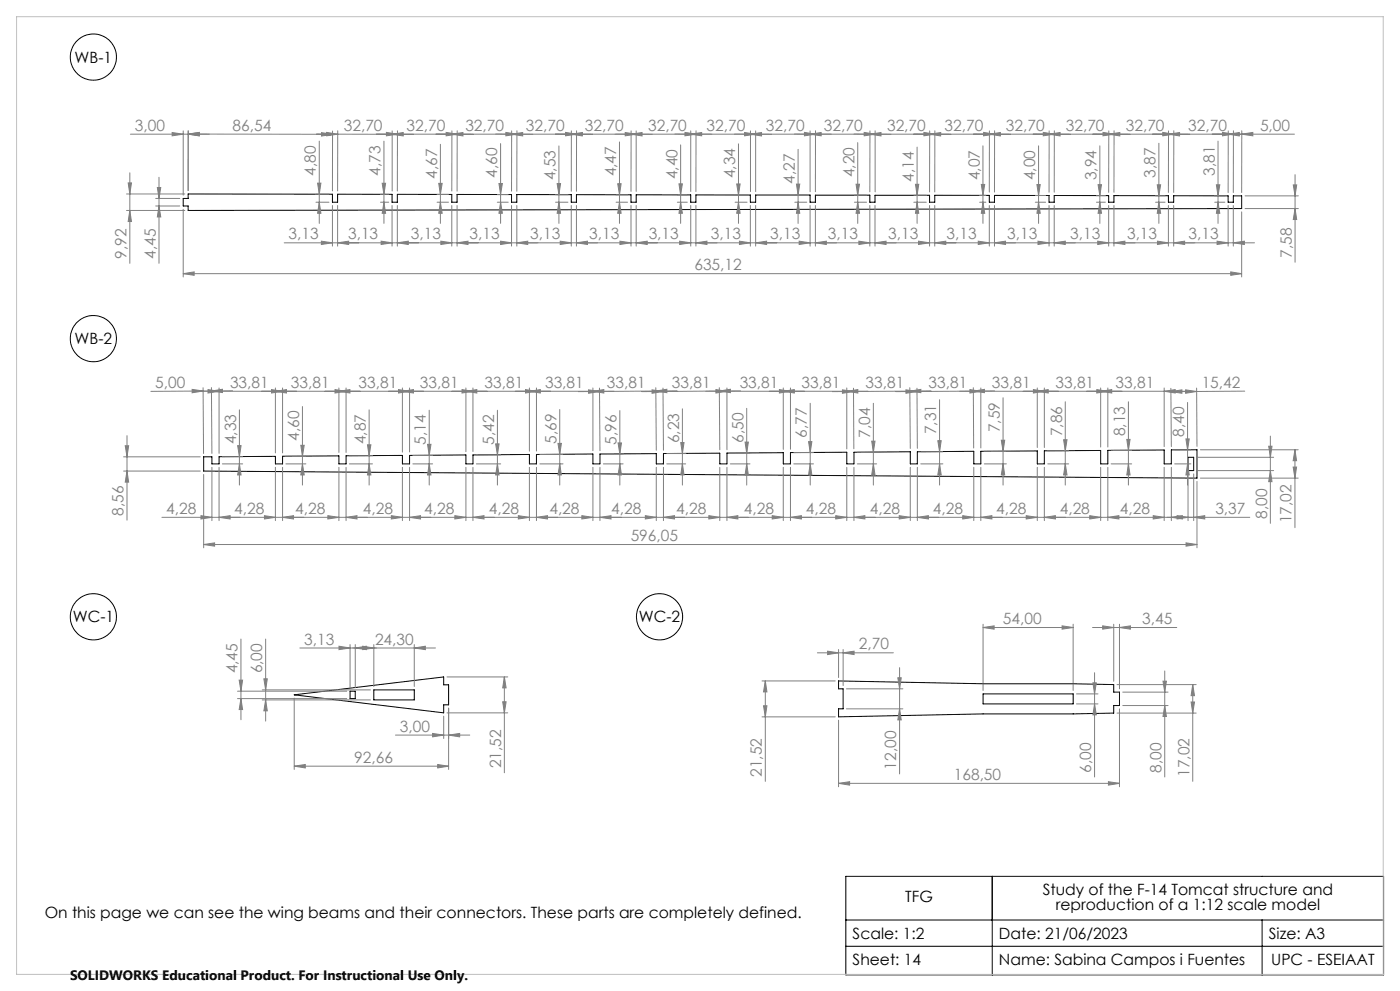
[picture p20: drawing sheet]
<svg xmlns="http://www.w3.org/2000/svg" width="420mm" height="297mm" viewBox="0 0 420 297" stroke-linecap="round" stroke-linejoin="round" font-family="sans-serif">
<defs><g id="words">
<g font-size="4.7">
<text x="22.4" y="18.8">WB-1</text>
<text x="22.4" y="103.2">WB-2</text>
<text x="21.8" y="186.6">WC-1</text>
<text x="191.7" y="186.6">WC-2</text>
<text x="312.8" y="268.2">Study of the F-14 Tomcat structure and</text>
<text x="13.4" y="275">On this page we can see the wing beams and their connectors. These parts are completely defined.</text>
<text x="271.6" y="270.4">TFG</text>
<text x="316.7" y="272.7">reproduction of a 1:12 scale model</text>
<text x="255.8" y="281.3">Scale: 1:2</text>
<text x="299.7" y="281.3">Date: 21/06/2023</text>
<text x="380.7" y="281.3">Size: A3</text>
<text x="255.8" y="289.1">Sheet: 14</text>
<text x="299.7" y="289.1">Name: Sabina Campos i Fuentes</text>
<text x="381.4" y="289.1">UPC - ESEIAAT</text>
</g>
<g font-size="4.7" fill="#808080">
<text x="40.4" y="39.2">3,00</text>
<text x="69.8" y="39.2">86,54</text>
<text x="103.1" y="39.2">32,70</text>
<text x="122" y="39.2">32,70</text>
<text x="139.6" y="39.2">32,70</text>
<text x="157.8" y="39.2">32,70</text>
<text x="175.5" y="39.2">32,70</text>
<text x="194.4" y="39.2">32,70</text>
<text x="212" y="39.2">32,70</text>
<text x="229.8" y="39.2">32,70</text>
<text x="247.2" y="39.2">32,70</text>
<text x="266.1" y="39.2">32,70</text>
<text x="283.4" y="39.2">32,70</text>
<text x="301.8" y="39.2">32,70</text>
<text x="319.7" y="39.2">32,70</text>
<text x="337.7" y="39.2">32,70</text>
<text x="356.5" y="39.2">32,70</text>
<text x="378" y="39.2">5,00</text>
<text x="94.8" y="52.6" transform="rotate(-90 94.8 52.6)">4,80</text>
<text x="114.2" y="52.6" transform="rotate(-90 114.2 52.6)">4,73</text>
<text x="131.1" y="53.6" transform="rotate(-90 131.1 53.6)">4,67</text>
<text x="149.2" y="53.4" transform="rotate(-90 149.2 53.4)">4,60</text>
<text x="184.8" y="52.9" transform="rotate(-90 184.8 52.9)">4,47</text>
<text x="203.2" y="53.8" transform="rotate(-90 203.2 53.8)">4,40</text>
<text x="220.5" y="53.4" transform="rotate(-90 220.5 53.4)">4,34</text>
<text x="256.3" y="53.1" transform="rotate(-90 256.3 53.1)">4,20</text>
<text x="346.7" y="53.3" transform="rotate(-90 346.7 53.3)">3,87</text>
<text x="364.4" y="52.6" transform="rotate(-90 364.4 52.6)">3,81</text>
<text x="166.7" y="54.1" transform="rotate(-90 166.7 54.1)">4,53</text>
<text x="238.4" y="55.1" transform="rotate(-90 238.4 55.1)">4,27</text>
<text x="274.1" y="54.4" transform="rotate(-90 274.1 54.4)">4,14</text>
<text x="293.9" y="54" transform="rotate(-90 293.9 54)">4,07</text>
<text x="310.6" y="54" transform="rotate(-90 310.6 54)">4,00</text>
<text x="328.9" y="54" transform="rotate(-90 328.9 54)">3,94</text>
<text x="86.6" y="71.7">3,13</text>
<text x="104.4" y="71.7">3,13</text>
<text x="123.2" y="71.7">3,13</text>
<text x="140.9" y="71.7">3,13</text>
<text x="159.1" y="71.7">3,13</text>
<text x="176.8" y="71.7">3,13</text>
<text x="194.6" y="71.7">3,13</text>
<text x="213.2" y="71.7">3,13</text>
<text x="231.1" y="71.7">3,13</text>
<text x="248.4" y="71.7">3,13</text>
<text x="266.4" y="71.7">3,13</text>
<text x="284" y="71.7">3,13</text>
<text x="302.2" y="71.7">3,13</text>
<text x="321" y="71.7">3,13</text>
<text x="338.1" y="71.7">3,13</text>
<text x="356.5" y="71.7">3,13</text>
<text x="38" y="77.6" transform="rotate(-90 38 77.6)">9,92</text>
<text x="46.7" y="77.6" transform="rotate(-90 46.7 77.6)">4,45</text>
<text x="387.5" y="77.3" transform="rotate(-90 387.5 77.3)">7,58</text>
<text x="208.3" y="81">635,12</text>
<text x="46.6" y="116.3">5,00</text>
<text x="69" y="116.2">33,81</text>
<text x="87.3" y="116.2">33,81</text>
<text x="107.6" y="116.2">33,81</text>
<text x="126" y="116.2">33,81</text>
<text x="145.4" y="116.2">33,81</text>
<text x="163.5" y="116.2">33,81</text>
<text x="182.1" y="116.3">33,81</text>
<text x="201.6" y="116.3">33,81</text>
<text x="221.9" y="116.2">33,81</text>
<text x="240.5" y="116.2">33,81</text>
<text x="259.7" y="116.3">33,81</text>
<text x="278.6" y="116.3">33,81</text>
<text x="297.6" y="116.2">33,81</text>
<text x="316.6" y="116.2">33,81</text>
<text x="334.7" y="116.2">33,81</text>
<text x="360.5" y="116.3">15,42</text>
<text x="242.1" y="131.2" transform="rotate(-90 242.1 131.2)">6,77</text>
<text x="261" y="131.2" transform="rotate(-90 261 131.2)">7,04</text>
<text x="280.9" y="130.1" transform="rotate(-90 280.9 130.1)">7,31</text>
<text x="299.9" y="129.5" transform="rotate(-90 299.9 129.5)">7,59</text>
<text x="318.6" y="130.7" transform="rotate(-90 318.6 130.7)">7,86</text>
<text x="337.5" y="130.7" transform="rotate(-90 337.5 130.7)">8,13</text>
<text x="355.3" y="131" transform="rotate(-90 355.3 131)">8,40</text>
<text x="70.8" y="133.2" transform="rotate(-90 70.8 133.2)">4,33</text>
<text x="89.7" y="132.2" transform="rotate(-90 89.7 132.2)">4,60</text>
<text x="109.7" y="133.2" transform="rotate(-90 109.7 133.2)">4,87</text>
<text x="127.8" y="133.3" transform="rotate(-90 127.8 133.3)">5,14</text>
<text x="148.2" y="133.3" transform="rotate(-90 148.2 133.3)">5,42</text>
<text x="166.9" y="133" transform="rotate(-90 166.9 133)">5,69</text>
<text x="184.9" y="133.4" transform="rotate(-90 184.9 133.4)">5,96</text>
<text x="203.7" y="132.8" transform="rotate(-90 203.7 132.8)">6,23</text>
<text x="223" y="132.7" transform="rotate(-90 223 132.7)">6,50</text>
<text x="37.1" y="154.6" transform="rotate(-90 37.1 154.6)">8,56</text>
<text x="49.9" y="154">4,28</text>
<text x="70.3" y="154">4,28</text>
<text x="88.6" y="154">4,28</text>
<text x="108.9" y="154">4,28</text>
<text x="127.3" y="154">4,28</text>
<text x="146.7" y="154">4,28</text>
<text x="164.8" y="154">4,28</text>
<text x="183.4" y="154">4,28</text>
<text x="202.9" y="154">4,28</text>
<text x="223.2" y="154">4,28</text>
<text x="241.8" y="154">4,28</text>
<text x="261" y="154">4,28</text>
<text x="279.9" y="154">4,28</text>
<text x="298.8" y="154">4,28</text>
<text x="317.9" y="154">4,28</text>
<text x="336" y="154">4,28</text>
<text x="364.6" y="154">3,37</text>
<text x="380.1" y="155.5" transform="rotate(-90 380.1 155.5)">8,00</text>
<text x="387.5" y="156.8" transform="rotate(-90 387.5 156.8)">17,02</text>
<text x="189.2" y="162.2">596,05</text>
<text x="300.9" y="187">54,00</text>
<text x="342.7" y="187">3,45</text>
<text x="91.3" y="193.2">3,13</text>
<text x="112.5" y="193.2">24,30</text>
<text x="257.7" y="194.6">2,70</text>
<text x="71.3" y="201.8" transform="rotate(-90 71.3 201.8)">4,45</text>
<text x="78.7" y="201.8" transform="rotate(-90 78.7 201.8)">6,00</text>
<text x="120" y="219.3">3,00</text>
<text x="106.3" y="228.6">92,66</text>
<text x="150.3" y="230.3" transform="rotate(-90 150.3 230.3)">21,52</text>
<text x="228.6" y="232.8" transform="rotate(-90 228.6 232.8)">21,52</text>
<text x="268.9" y="230.6" transform="rotate(-90 268.9 230.6)">12,00</text>
<text x="286.1" y="233.8">168,50</text>
<text x="327.4" y="231.6" transform="rotate(-90 327.4 231.6)">6,00</text>
<text x="348.4" y="231.6" transform="rotate(-90 348.4 231.6)">8,00</text>
<text x="356.8" y="232.8" transform="rotate(-90 356.8 232.8)">17,02</text>
</g>
<text font-size="4.1" x="21" y="293.7">SOLIDWORKS Educational Product. For Instructional Use Only.</text>
</g></defs>
<g fill="none" stroke="#000" stroke-width=".3">
<path d="M55 59.5h1.4v-1.4l43.3 .1v2.4h1.6v-2.4h16.3v2.4h1.6v-2.4l16.3 .1v2.3h1.6v-2.3h16.4v2.3h1.5v-2.3h16.4v2.3h1.5v-2.3l16.4 .1v2.2h1.6v-2.2h16.3v2.2h1.6v-2.2l16.3 .1v2.1h1.6v-2.1h16.3v2.1h1.6v-2.1h16.3v2.1h1.6v-2.1h16.4v2.1h1.5v-2.1l16.4 .1v2h1.5v-2h16.4v2h1.6v-2h16.3v2h1.6v-2l16.3 .1v1.9h1.6v-1.9h16.3v1.9h1.6v-1.9h2.5v3.8l-316.1 .6v-1.4h-1.4zM61.1 136.9h2.5v2.1h2.1v-2.1l16.9-.1v2.2h2.2v-2.3l16.9-.1v2.4h2.1v-2.4l16.9-.1v2.5h2.2v-2.5l16.9-.2v2.7h2.1v-2.7l16.9-.1v2.8h2.1v-2.8l17-.1v2.9h2.1v-2.9l16.9-.1v3h2.1v-3.1l16.9-.1v3.2h2.2v-3.2l16.9-.1v3.3h2.1v-3.4l16.9-.1v3.5h2.2v-3.5l16.9-.1v3.6h2.1v-3.6l16.9-.1v3.7h2.2v-3.7l16.9-.2v3.9h2.1v-3.9l16.9-.1v4h2.2v-4l16.8-.1v4.1h2.2v-4.2h7.7v8.5l-298-2.1zM356.4 137.1h1.7v3.9h-1.7zM88.3 208.2l44.8-5.3v2.3h1.5v6h-1.5v2.4zM105 207.1h1.6v2.3h-1.6zM112.1 206.8h12.2v3h-12.2zM251.6 204.1l43.3 .8h27l12.2 .3v2.2h1.7v4.1h-1.7v2.2l-12.2 .3h-27l-43.3 .8v-2.4h1.3v-6h-1.3zM294.9 208h27v3h-27zM253.8 262.6h161.3v29.6h-161.3zM253.8 275.7h161.3M297.7 262.6v29.6M378.6 275.7v16.5"/>
<path d="M253.8 283.6h161.3"/>
<circle cx="28" cy="17.1" r="6.9"/>
<circle cx="28" cy="101.5" r="6.9"/>
<circle cx="28" cy="184.9" r="6.9"/>
<circle cx="197.9" cy="184.8" r="6.9"/>
</g>
<g fill="none" stroke="#808080" stroke-width=".3">
<path d="M51.6 39.7l3.4 .5-3.4 .5zM55 39.2v19.3M56.5 39.2l-.1 17.9M96.4 39.8l3.4 .4-3.4 .6zM98 39.7l3.3 .5-3.3 .5zM99.8 39.3l-.1 17.9M101.3 39.2v18M115.9 39.7l3.3 .5-3.3 .5zM117.7 39.2v18.1M119.2 39.2v18.1M133.8 39.7l3.4 .5-3.4 .5zM135.6 39.2l-.1 18.1"/>
<path d="M137.2 39.2l-.1 18.1M151.8 39.7l3.2 .5-3.2 .5zM153.5 39.2v18.1M155.1 39.2l-.1 18.1M169.7 39.7l3.3 .5-3.3 .5zM171.4 39.2v18.1M173 39.2l-.1 18.1M187.6 39.7l3.3 .5-3.3 .5zM189.3 39.2v18.2M190.9 39.2v18.2M205.5 39.7l3.3 .5-3.3 .5zM207.2 39.2v18.2"/>
<path d="M208.8 39.2v18.2M223.4 39.7l3.3 .5-3.3 .5zM225.1 39.2v18.2M226.7 39.2v18.2M241.3 39.7l3.4 .5-3.4 .5zM243 39.2v18.3M244.7 39.2l-.1 18.3M259.3 39.7l3.2 .5-3.2 .5zM261 39.2l-.1 18.3M262.5 39.2v18.3M277.2 39.7l3.3 .5-3.3 .5zM278.9 39.2v18.3"/>
<path d="M280.5 39.2l-.1 18.3M295.1 39.7l3.3 .5-3.3 .5zM296.8 39.2v18.4M298.4 39.2l-.1 18.4M313 39.7l3.3 .5-3.3 .5zM314.7 39.2v18.4M316.3 39.2v18.4M330.9 39.7l3.3 .5-3.3 .5zM332.6 39.2v18.4M334.2 39.2v18.4M348.8 39.7l3.3 .5-3.3 .5zM350.6 39.2l-.1 18.5"/>
<path d="M352.1 39.2v18.5M366.7 39.7l3.3 .5-3.3 .5zM368.5 39.2l-.1 18.5M370 39.2v18.5M372.5 39.2v18.5M38 58.1h17.5M38.5 54.8h.9l-.5 3.3zM38.9 51.8v27.1M39.1 40.2h60.7M46.7 59.5h7.2M47.2 56.2h1l-.5 3.3zM47.7 53.1v25.8"/>
<path d="M56.4 40.2l3.4-.5v1zM94.8 58.2h3.9M95 40.2h22.7M95.3 54.9h1l-.5 3.3zM95.8 42.3v24.7M112.9 40.2h6.3M114.2 58.2h2.4M114.7 54.9h1l-.5 3.3zM115.2 42.3v24.7M117.7 40.2l3.3-.5v1zM117.7 40.2h6.3M119.2 40.2h16.4"/>
<path d="M130.8 40.2h11.1M131.1 58.3h3.4M131.6 55h1l-.5 3.3zM132.1 43.2v23.8M135.6 40.2l3.3-.5v1zM137.2 40.2h16.3M148.7 40.2h11.1M149.2 58.3h3.3M149.7 55h1l-.5 3.3zM150.2 43v24M153.5 40.2l3.3-.5v1zM155 40.2h16.4"/>
<path d="M166.6 40.2h11.2M166.7 58.3h3.7M167.1 55h1.1l-.5 3.3zM167.7 43.7v23.3M171.4 40.2l3.3-.5v1zM173 40.2h88M184.8 58.4h3.5M185.3 55.1h1l-.5 3.3zM185.8 42.5v24.5M189.3 40.2l3.3-.5v1zM189.3 40.2h6.4M202.5 40.2h6.3"/>
<path d="M203.2 58.4h3M203.7 55.1h1l-.5 3.3zM204.2 43.4v23.6M207.2 40.2l3.3-.5v1zM220.5 58.5h3.6M221 55.1h1l-.5 3.4zM221.5 43.1v23.9M225.1 40.2l3.4-.5v1zM225.1 40.2h6.4M238.3 40.2h6.4M238.4 58.5h3.6M238.9 55.2h1l-.5 3.3z"/>
<path d="M239.4 44.8v22.2M243 40.2l3.3-.5v1zM256.2 40.2h11.1M256.3 58.5h3.7M256.8 55.2h1l-.5 3.3zM257.3 42.8v24.2M261 40.2l3.3-.5v1zM262.5 40.2h16.4M274.1 40.2h11.2M274.1 58.5h3.8M274.6 55.2h1l-.5 3.3zM275.1 44.1v22.9"/>
<path d="M278.9 40.2l3.3-.5v1zM280.5 40.2h16.3M292 40.2h11.2M293.9 58.6h1.9M294.4 55.3h1l-.5 3.3zM294.9 43.7v23.3M296.8 40.2l3.3-.5v1zM298.4 40.2h16.3M310 40.2h11.1M310.6 58.6h3.1M311.1 55.3h1l-.5 3.3zM311.6 43.7v23.3"/>
<path d="M314.7 40.2l3.3-.5v1zM316.3 40.2h16.3M327.9 40.2h11.1M328.9 58.6h2.7M329.4 55.3h1l-.4 3.3zM330 43.7v23.3M332.6 40.2l3.4-.5v1zM334.2 40.2h16.4M345.8 40.2h6.3M346.7 58.7h2.8M347.2 55.4h1l-.5 3.3zM347.7 42.9v24.1"/>
<path d="M350.6 40.2l3.3-.5v1zM350.6 40.2h6.3M364.4 58.7h3.1M364.9 55.4h1l-.5 3.3zM365.4 42.3v24.7M368.5 40.2h6.3M368.5 40.2l3.3-.5v1zM370 40.2h-17.9M370 40.2h2.5M372.5 40.2h15.8M372.5 40.2l3.3-.5v1zM373.5 58.7h16"/>
<path d="M388 55.4h1l-.5 3.3zM388.5 52.3v26.3M38 63.1h17.5M38.9 63.1l.5 3.3h-.9zM46.7 61.7h7.2M47.7 61.7l.5 3.3h-1zM55 62.7v20.3M85.3 72.8h291M94.8 60.6h3.9M95.8 60.6l.5 3.3h-1zM96.4 72.3l3.3 .5-3.3 .5zM99.7 61.6v12.2"/>
<path d="M101.3 72.8l3.3-.5v1zM101.3 61.6v12.2M114.2 60.6h2.4M114.3 72.3l3.3 .5-3.3 .5zM115.2 60.6l.5 3.3h-1zM117.6 61.6v12.2M119.2 72.8l3.3-.5v1zM119.2 61.6v12.2M131.1 60.6h3.4M132.1 60.6l.5 3.3h-1zM132.3 72.3l3.2 .5-3.2 .5zM135.5 61.6v12.2"/>
<path d="M137.1 72.8l3.3-.5v1zM137.1 61.6v12.2M149.2 60.6h3.3M150.2 72.3l3.3 .5-3.3 .5zM150.2 60.6l.5 3.3h-1zM153.5 61.6v12.2M155 72.8l3.3-.5v1zM155 61.6v12.2M166.7 60.6h3.7M167.7 60.6l.5 3.3h-1.1zM168.1 72.3l3.3 .5-3.3 .5zM171.4 61.6v12.2"/>
<path d="M172.9 72.8l3.3-.5v1zM172.9 61.6v12.2M184.8 60.6h3.5M185.8 60.6l.5 3.3h-1zM186 72.3l3.3 .5-3.3 .5zM189.3 61.6v12.2M190.9 72.8l3.3-.5v1zM190.9 61.6v12.2M203.2 60.6h3M203.9 72.3l3.3 .5-3.3 .5zM204.2 60.6l.5 3.3h-1zM207.2 61.6v12.2"/>
<path d="M208.8 72.8l3.3-.5v1zM208.8 61.6v12.2M220.5 60.6h3.6M221.5 60.6l.5 3.3h-1zM221.8 72.3l3.3 .5-3.3 .5zM225.1 61.6v12.2M226.7 72.8l3.3-.5v1zM226.7 61.6v12.2M238.4 60.6h3.6M239.4 60.6l.5 3.3h-1zM239.7 72.3l3.3 .5-3.3 .5zM243 61.6v12.2"/>
<path d="M244.6 72.8l3.3-.5v1zM244.6 61.6v12.2M256.3 60.6h3.7M257.3 60.6l.5 3.3h-1zM257.7 72.3l3.2 .5-3.2 .5zM260.9 61.6v12.2M262.5 72.8l3.3-.5v1zM262.5 61.6v12.2M274.1 60.6h3.8M275.1 60.6l.5 3.3h-1zM275.6 72.3l3.3 .5-3.3 .5zM278.9 61.6v12.2"/>
<path d="M280.4 72.8l3.3-.5v1zM280.4 61.6v12.2M293.5 72.3l3.3 .5-3.3 .5zM293.9 60.6h1.9M294.9 60.6l.5 3.3h-1zM296.8 61.6v12.2M298.3 72.8l3.4-.5v1zM298.3 61.6v12.2M310.6 60.6h3.1M311.4 72.3l3.3 .5-3.3 .5zM311.6 60.6l.5 3.3h-1zM314.7 61.6v12.2"/>
<path d="M316.3 72.8l3.3-.5v1zM316.3 61.6v12.2M328.9 60.6h2.7M329.3 72.3l3.3 .5-3.3 .5zM330 60.6l.4 3.3h-1zM332.6 61.6v12.2M334.2 72.8l3.3-.5v1zM334.2 61.6v12.2M346.7 60.6h2.8M347.2 72.3l3.3 .5-3.3 .5zM347.7 60.6l.5 3.3h-1zM350.5 61.6v12.2"/>
<path d="M352.1 72.8l3.3-.5v1zM352.1 61.6v12.2M364.4 60.6h3.1M365.1 72.3l3.3 .5-3.3 .5zM365.4 60.6l.5 3.3h-1zM368.4 61.6v12.2M370 72.8l3.3-.5v1zM370 61.6v12.2M372.5 63.5v19.5M373.5 62.5h16M388.5 62.5l.5 3.3h-1zM55 82l3.2-.5v1z"/>
<path d="M55 82h317.5M369.2 81.5l3.3 .5-3.3 .5zM57.6 116.7l3.4 .5-3.4 .5zM59.4 117.3h124.8M60.9 116.2l.2 19.7M61 117.2l-15.7 .1M62.4 116.8l3.3 .5-3.3 .5zM63.4 116.2l.2 19.7M63.4 117.2l3.3-.5v.9zM65.7 116.3v19.6M69.8 117.1l-6.4 .1M81.5 116.8l3.3 .5-3.3 .5z"/>
<path d="M82.6 117.3l3.3-.5v1zM82.6 116.3v19.4M84.8 116.3v19.4M100.5 116.8l3.3 .5-3.3 .5zM101.7 117.3l3.3-.5v1zM101.7 116.3v19.3M103.8 116.3v19.3M119.6 116.8l3.3 .5-3.3 .5zM120.7 117.3l3.3-.5v1zM120.7 116.3v19.2M122.9 116.3v19.2M138.6 116.8l3.3 .5-3.3 .5z"/>
<path d="M139.8 117.3l3.3-.5v1zM139.8 116.3v19.1M141.9 116.3v19M157.7 116.8l3.2 .5-3.2 .5zM158.8 117.3l3.3-.5v1zM158.8 116.3v18.9M160.9 116.3v18.9M176.6 116.8l3.2 .5-3.2 .6zM177.9 117.3l3.3-.5v1zM177.9 116.3v18.8M179.8 116.3l.2 18.8M179.8 117.3l-6.3 .1"/>
<path d="M195.6 116.8l3.3 .5-3.3 .6zM196.7 116.2l.2 18.7M196.8 117.2l-17 .1M196.8 117.2l3.3-.5v1zM198.9 116.3l.1 18.6M198.9 117.3l-6.4 .1M203.1 117.2h-6.3M211.7 117.3h48.7M214.8 116.8l3.3 .5-3.3 .5zM215.8 116.2l.1 18.6M215.8 117.2l-16.9 .1M215.8 117.2l3.3-.5v1z"/>
<path d="M218.1 116.3v18.5M222.1 117.2h-6.3M233.8 116.8l3.3 .5-3.3 .5zM235 117.3l3.3-.5v1zM235 116.3v18.4M237.1 116.3v18.4M252.7 116.8l3.3 .5-3.3 .6zM254 117.3l3.4-.5v1zM254 116.3v18.2M256 116.3l.2 18.2M271.8 116.8l3.3 .5-3.3 .6zM272.9 116.2l.2 18.2"/>
<path d="M272.9 117.2l-23.2 .2M272.9 117.2l3.4-.5v1zM275.1 116.3l.1 18.1M279.3 117.2h-6.4M281.9 119.8v25.6M287.9 117.3h67.7M291 116.8l3.3 .5-3.3 .5zM292 117.2l3.3-.5v1zM292 116.2l.1 18.1M292 117.2l-23.3 .2M294.3 116.3v18M298.3 117.2h-6.3"/>
<path d="M300.9 119.2v26.2M310 116.8l3.3 .5-3.3 .5zM311.2 117.3l3.3-.5v1zM311.2 116.3v17.8M313.3 116.3v17.8M329 116.8l3.4 .5-3.4 .5zM330.2 117.3l3.3-.5v1zM330.2 116.3v17.7M332.4 116.3v17.7M349.2 117.3l3.4-.5v1zM349.2 116.3v17.5M351.3 117.4l3.3-.6v1.1z"/>
<path d="M351.3 116.4l.1 17.4M355.7 116.8l3.3 .5-3.3 .6zM359 116.3l.1 17.5M373.4 117.2l-22.1 .2M37.1 136.9h23M37.6 133.6h1l-.5 3.3zM38.1 130.6v25.3M66.7 136.9h6.1M66.7 139h6.1M71.3 133.6h1l-.5 3.3zM71.8 122.8v22.6M71.8 139l.5 3.3h-1z"/>
<path d="M85.8 139h6M85.8 136.7h6M90.2 133.5h1.1l-.6 3.2zM90.7 121.8v23.6M90.7 139l.6 3.3h-1.1zM104.8 139h7M104.8 136.6h7M110.2 133.3h1.1l-.6 3.3zM110.7 122.8v22.6M110.7 139l.6 3.3h-1.1zM123.9 139h5.9M123.9 136.5h5.9"/>
<path d="M128.3 133.2h1l-.5 3.3zM128.8 122.9v22.5M128.8 139l.5 3.3h-1zM142.9 139h7.3M142.9 136.3h7.3M148.7 133h1l-.5 3.3zM149.2 122.9v22.5M149.2 139l.5 3.3h-1zM162 139h6.9M162 136.2h6.9M167.4 132.9h1l-.5 3.3zM167.9 122.7v22.7"/>
<path d="M167.9 139l.5 3.3h-1zM181 139h5.9M181 136.1h5.9M185.4 132.7h1l-.5 3.4zM185.9 139l.5 3.3h-1zM185.9 123v22.4M200 139h5.7M200 135.9h5.7M204.2 132.6h1l-.5 3.3zM204.7 122.5v22.9M204.7 139l.5 3.3h-1zM219.1 139h5.9"/>
<path d="M219.1 135.8h5.9M223.5 132.5h1l-.5 3.3zM224 139l.5 3.3h-1zM224 122.4v23M238.1 139h6M238.1 135.6h6M242.6 132.4h1l-.5 3.2zM243.1 139l.5 3.3h-1zM243.1 120.9v24.5M257.2 139h5.8M257.2 135.5h5.8M261.5 132.2h1l-.5 3.3z"/>
<path d="M262 120.9v24.5M262 139l.5 3.3h-1zM276.2 139h6.7M276.2 135.4h6.7M281.3 132.1h1.1l-.5 3.3zM281.9 139l.5 3.3h-1.1zM295.3 139h6.6M295.3 135.3h6.6M300.4 131.9h1l-.5 3.4zM300.9 139l.5 3.3h-1zM314.3 139h6.3M314.3 135.1h6.3"/>
<path d="M319.1 131.8h1l-.5 3.3zM319.6 120.4v25M319.6 139l.5 3.3h-1zM333.3 139h6.2M333.3 135h6.2M338 131.7h1l-.5 3.3zM338.5 139l.5 3.3h-1zM338.5 120.4v25M352.4 139h4.9M352.4 134.8h4.9M355.8 131.5h1l-.5 3.3zM356.3 120.6v24.8"/>
<path d="M356.3 139l.5 3.3h-1zM359.1 137.1h23M360.1 134.8h29.4M380.6 133.7h1l-.5 3.4zM381.1 130.7v26.1M387.9 140h1.1l-.5 3.3zM388.5 134.8l.5 3.3h-1.1zM388.5 134.8v23.3M37.1 141.2h23M38.1 141.2l.5 3.3h-1zM48.6 155h326.3M60.3 154.5l3.3 .5-3.3 .5z"/>
<path d="M61.1 142.2v22M63.6 140v16M65.7 155l3.3-.5v1zM65.7 140v16M79.3 154.5l3.3 .5-3.3 .5zM82.6 140v16M84.8 155l3.3-.5v1zM84.8 140v16M98.4 154.5l3.3 .5-3.3 .5zM101.7 140v16M103.8 155l3.3-.5v1zM103.8 140v16"/>
<path d="M117.4 154.5l3.3 .5-3.3 .5zM120.7 140v16M122.9 155l3.3-.5v1zM122.9 140v16M136.5 154.5l3.3 .5-3.3 .5zM139.8 140v16M141.9 155l3.3-.5v1zM141.9 140v16M155.5 154.5l3.3 .5-3.3 .5zM158.8 140v16M160.9 155l3.4-.5v1zM160.9 140v16"/>
<path d="M174.6 154.5l3.3 .5-3.3 .5zM177.9 140v16M180 155l3.3-.5v1zM180 140v16M193.6 154.5l3.3 .5-3.3 .5zM196.9 140v16M199 155l3.4-.5v1zM199 140v16M212.7 154.5l3.2 .5-3.2 .5zM215.9 140v16M218.1 155l3.3-.5v1zM218.1 140v16"/>
<path d="M231.7 154.5l3.3 .5-3.3 .5zM235 140v16M237.1 155l3.3-.5v1zM237.1 140v16M250.7 154.5l3.3 .5-3.3 .5zM254 140v16M256.2 155l3.3-.5v1zM256.2 140v16M269.8 154.5l3.3 .5-3.3 .5zM273.1 140v16M275.2 155l3.3-.5v1zM275.2 140v16"/>
<path d="M288.8 154.5l3.3 .5-3.3 .5zM292.1 140v16M294.3 155l3.3-.5v1zM294.3 140v16M307.9 154.5l3.3 .5-3.3 .5zM311.2 140v16M313.3 155l3.3-.5v1zM313.3 140v16M326.9 154.5l3.3 .5-3.3 .5zM330.2 140v16M332.4 155l3.3-.5v1zM332.4 140v16"/>
<path d="M346 154.5l3.2 .5-3.2 .5zM349.2 140v16M351.4 155l3.3-.5v1zM351.4 140v16M353.1 154.5l3.3 .5-3.3 .5zM356.4 142v14M358.1 155l3.3-.5v1zM358.1 142v14M359.1 144.3v19.9M359.1 141h23M360.1 143.3h29.4M381.1 141l.5 3.4h-1z"/>
<path d="M61.1 163.2l3.3-.5v1zM61.1 163.2h298M355.8 162.7l3.3 .5-3.3 .5zM72.3 191.5v24.2M79.7 191.5v24.6M90 194.2h40.6M101.7 193.7l3.3 .5-3.3 .5zM105 193.2v12.9M106.6 194.2l3.3-.5v1zM106.6 193.2v12.9M108.8 193.7l3.3 .5-3.3 .5zM112.1 193.2v12.5"/>
<path d="M124.3 194.2l3.3-.5v1zM124.3 193.2v12.5M245.2 195.6h22.8M248.3 195.2l3.3 .4-3.3 .6zM251.6 194.7v8.4M252.9 195.6l3.3-.4v1zM252.9 194.7v10.8M294.9 188.1l3.3-.5v1zM294.9 188.1h27M294.9 187.1v19.8M318.6 187.6l3.3 .5-3.3 .5zM321.9 187.1v19.8"/>
<path d="M327.8 188.1h25.2M330.8 187.6l3.3 .5-3.3 .5zM334.1 187.1v17.1M335.8 188.1l3.3-.5v1zM335.8 187.1v19.3M71.3 207.1h32.7M71.3 209.4h32.7M71.8 203.8h1l-.5 3.3zM72.3 209.4l.5 3.3h-1zM78.7 209.8h32.4M78.7 206.8h32.4M79.2 203.4h1l-.5 3.4z"/>
<path d="M79.7 209.8l.5 3.2h-1zM88.3 209.2v21.4M129.8 219.8l3.3 .5-3.3 .5zM133.1 214.6v6.7M134.1 202.9h18.2M134.1 213.6h18.2M134.6 212.2v18.4M150.8 210.3h1l-.5 3.3zM151.3 202.9l.5 3.3h-1zM151.3 202.9v28.7M228.6 204.1h22M228.6 214.8h22"/>
<path d="M229.1 211.5h1l-.5 3.3zM229.6 204.1v30.1M229.6 204.1l.5 3.3h-1zM251.6 215.8v20M253.9 206.4h17M253.9 212.4h17M269.3 203.1h1.1l-.5 3.3zM269.9 212.4l.5 3.4h-1.1zM269.9 200.1v31.8M322.9 211h6.5M322.9 208h6.5M327.9 204.6h1l-.5 3.4z"/>
<path d="M328.4 211l.5 3.2h-1zM328.4 201.6v31.3M335.1 213.7h23.7M335.1 205.2h23.7M335.8 212.4v23.4M336.8 211.5h13.6M336.8 207.4h13.6M348.9 204.1h1l-.5 3.3zM349.4 211.5l.5 3.2h-1zM349.4 201.1v31.8M357.3 210.4h1.1l-.6 3.3zM357.8 205.2l.6 3.3h-1.1z"/>
<path d="M357.8 205.2v29M88.3 229.6l3.3-.5v1zM88.3 229.6h46.3M118.6 220.3h22.3M131.3 229.1l3.3 .5-3.3 .5zM134.6 220.3l3.3-.5v1zM251.6 234.8l3.3-.5v1zM251.6 234.8h84.2M332.5 234.3l3.3 .5-3.3 .5z"/>
</g>
<path d="M5 5h410v287h-410z" fill="none" stroke="#c0c0c0" stroke-width=".3"/>
<g fill="#808080">
<path d="M56.4 40.2l3.4-.5v1zM51.6 39.7l3.4 .5-3.4 .5zM82.6 117.3l3.3-.5v1zM62.4 116.8l3.3 .5-3.3 .5zM101.7 117.3l3.3-.5v1zM81.5 116.8l3.3 .5-3.3 .5zM120.7 117.3l3.3-.5v1zM100.5 116.8l3.3 .5-3.3 .5zM139.8 117.3l3.3-.5v1zM119.6 116.8l3.3 .5-3.3 .5zM158.8 117.3l3.3-.5v1zM138.6 116.8l3.3 .5-3.3 .5zM177.9 117.3l3.3-.5v1zM157.7 116.8l3.2 .5-3.2 .5zM349.2 117.3l3.4-.5v1zM329 116.8l3.4 .5-3.4 .5zM330.2 117.3l3.3-.5v1zM310 116.8l3.3 .5-3.3 .5zM311.2 117.3l3.3-.5v1zM291 116.8l3.3 .5-3.3 .5zM254 117.3l3.4-.5v1zM233.8 116.8l3.3 .5-3.3 .5zM235 117.3l3.3-.5v1zM214.8 116.8l3.3 .5-3.3 .5zM131.3 229.1l3.3 .5-3.3 .5zM88.3 229.6l3.3-.5v1zM335.8 188.1l3.3-.5v1zM330.8 187.6l3.3 .5-3.3 .5zM318.6 187.6l3.3 .5-3.3 .5zM294.9 188.1l3.3-.5v1z"/>
<path d="M187.6 39.7l3.3 .5-3.3 .5zM207.2 40.2l3.3-.5v1zM223.4 39.7l3.3 .5-3.3 .5zM243 40.2l3.3-.5v1zM96.4 72.3l3.3 .5-3.3 .5zM101.3 72.8l3.3-.5v1zM114.3 72.3l3.3 .5-3.3 .5zM119.2 72.8l3.3-.5v1zM132.3 72.3l3.2 .5-3.2 .5zM137.1 72.8l3.3-.5v1zM150.2 72.3l3.3 .5-3.3 .5zM155 72.8l3.3-.5v1zM186 72.3l3.3 .5-3.3 .5zM190.9 72.8l3.3-.5v1zM203.9 72.3l3.3 .5-3.3 .5zM208.8 72.8l3.3-.5v1zM275.6 72.3l3.3 .5-3.3 .5zM280.4 72.8l3.3-.5v1zM293.5 72.3l3.3 .5-3.3 .5zM298.3 72.8l3.4-.5v1zM365.1 72.3l3.3 .5-3.3 .5zM370 72.8l3.3-.5v1zM329.3 72.3l3.3 .5-3.3 .5zM334.2 72.8l3.3-.5v1zM61.1 163.2l3.3-.5v1zM355.8 162.7l3.3 .5-3.3 .5zM353.1 154.5l3.3 .5-3.3 .5zM358.1 155l3.3-.5v1zM129.8 219.8l3.3 .5-3.3 .5zM134.6 220.3l3.3-.5v1zM108.8 193.7l3.3 .5-3.3 .5zM124.3 194.2l3.3-.5v1zM251.6 234.8l3.3-.5v1zM332.5 234.3l3.3 .5-3.3 .5zM248.3 195.2l3.3 .4-3.3 .6zM252.9 195.6l3.3-.4v1z"/>
<path d="M221.8 72.3l3.3 .5-3.3 .5zM226.7 72.8l3.3-.5v1zM239.7 72.3l3.3 .5-3.3 .5zM244.6 72.8l3.3-.5v1z"/>
<path d="M347.2 72.3l3.3 .5-3.3 .5zM352.1 72.8l3.3-.5v1z"/>
<path d="M351.4 155l3.3-.5v1zM346 154.5l3.2 .5-3.2 .5zM332.4 155l3.3-.5v1zM326.9 154.5l3.3 .5-3.3 .5zM313.3 155l3.3-.5v1zM307.9 154.5l3.3 .5-3.3 .5zM294.3 155l3.3-.5v1zM288.8 154.5l3.3 .5-3.3 .5zM275.2 155l3.3-.5v1zM269.8 154.5l3.3 .5-3.3 .5zM256.2 155l3.3-.5v1zM250.7 154.5l3.3 .5-3.3 .5zM237.1 155l3.3-.5v1zM231.7 154.5l3.3 .5-3.3 .5zM218.1 155l3.3-.5v1zM212.7 154.5l3.2 .5-3.2 .5zM199 155l3.4-.5v1zM193.6 154.5l3.3 .5-3.3 .5zM180 155l3.3-.5v1zM174.6 154.5l3.3 .5-3.3 .5zM160.9 155l3.4-.5v1zM155.5 154.5l3.3 .5-3.3 .5zM141.9 155l3.3-.5v1zM136.5 154.5l3.3 .5-3.3 .5zM122.9 155l3.3-.5v1zM117.4 154.5l3.3 .5-3.3 .5zM103.8 155l3.3-.5v1zM98.4 154.5l3.3 .5-3.3 .5zM84.8 155l3.3-.5v1zM79.3 154.5l3.3 .5-3.3 .5zM106.6 194.2l3.3-.5v1zM101.7 193.7l3.3 .5-3.3 .5z"/>
<path d="M55 82l3.2-.5v1zM369.2 81.5l3.3 .5-3.3 .5z"/>
<path d="M65.7 155l3.3-.5v1zM60.3 154.5l3.3 .5-3.3 .5z"/>
<path d="M355.7 116.8l3.3 .5-3.3 .6zM351.3 117.4l3.3-.6v1.1z"/>
<path d="M196.8 117.2l3.3-.5v1zM176.6 116.8l3.2 .5-3.2 .6zM292 117.2l3.3-.5v1zM271.8 116.8l3.3 .5-3.3 .6zM272.9 117.2l3.4-.5v1zM252.7 116.8l3.3 .5-3.3 .6zM215.8 117.2l3.3-.5v1zM195.6 116.8l3.3 .5-3.3 .6z"/>
<path d="M63.4 117.2l3.3-.5v.9zM57.6 116.7l3.4 .5-3.4 .5z"/>
<path d="M329.4 55.3h1l-.4 3.3zM330 60.6l.4 3.3h-1zM311.1 55.3h1l-.5 3.3zM311.6 60.6l.5 3.3h-1zM294.4 55.3h1l-.5 3.3zM294.9 60.6l.5 3.3h-1zM274.6 55.2h1l-.5 3.3zM275.1 60.6l.5 3.3h-1zM387.9 140h1.1l-.5 3.3zM388.5 134.8l.5 3.3h-1.1zM381.1 141l.5 3.4h-1zM380.6 133.7h1l-.5 3.4zM79.7 209.8l.5 3.2h-1zM79.2 203.4h1l-.5 3.4zM349.4 211.5l.5 3.2h-1zM348.9 204.1h1l-.5 3.3zM328.4 211l.5 3.2h-1zM327.9 204.6h1l-.5 3.4z"/>
<path d="M149.7 55h1l-.5 3.3zM150.2 60.6l.5 3.3h-1zM256.8 55.2h1l-.5 3.3zM257.3 60.6l.5 3.3h-1z"/>
<path d="M95.3 54.9h1l-.5 3.3zM95.8 60.6l.5 3.3h-1zM114.7 54.9h1l-.5 3.3zM115.2 60.6l.5 3.3h-1zM47.2 56.2h1l-.5 3.3zM47.7 61.7l.5 3.3h-1zM131.6 55h1l-.5 3.3zM132.1 60.6l.5 3.3h-1zM167.1 55h1.1l-.5 3.3zM167.7 60.6l.5 3.3h-1.1zM185.3 55.1h1l-.5 3.3zM185.8 60.6l.5 3.3h-1zM38.5 54.8h.9l-.5 3.3zM38.9 63.1l.5 3.3h-.9zM203.7 55.1h1l-.5 3.3zM204.2 60.6l.5 3.3h-1zM221 55.1h1l-.5 3.4zM221.5 60.6l.5 3.3h-1zM238.9 55.2h1l-.5 3.3zM239.4 60.6l.5 3.3h-1zM37.6 133.6h1l-.5 3.3zM38.1 141.2l.5 3.3h-1zM71.3 133.6h1l-.5 3.3zM71.8 139l.5 3.3h-1zM90.2 133.5h1.1l-.6 3.2zM90.7 139l.6 3.3h-1.1zM110.2 133.3h1.1l-.6 3.3zM110.7 139l.6 3.3h-1.1zM128.3 133.2h1l-.5 3.3zM128.8 139l.5 3.3h-1zM148.7 133h1l-.5 3.3zM149.2 139l.5 3.3h-1zM167.4 132.9h1l-.5 3.3zM167.9 139l.5 3.3h-1zM355.8 131.5h1l-.5 3.3zM356.3 139l.5 3.3h-1zM338 131.7h1l-.5 3.3zM338.5 139l.5 3.3h-1zM319.1 131.8h1l-.5 3.3zM319.6 139l.5 3.3h-1zM300.4 131.9h1l-.5 3.4zM300.9 139l.5 3.3h-1zM281.3 132.1h1.1l-.5 3.3zM281.9 139l.5 3.3h-1.1zM261.5 132.2h1l-.5 3.3zM262 139l.5 3.3h-1zM151.3 202.9l.5 3.3h-1zM150.8 210.3h1l-.5 3.3zM71.8 203.8h1l-.5 3.3zM72.3 209.4l.5 3.3h-1zM229.6 204.1l.5 3.3h-1zM229.1 211.5h1l-.5 3.3zM357.8 205.2l.6 3.3h-1.1zM357.3 210.4h1.1l-.6 3.3zM269.3 203.1h1.1l-.5 3.3zM269.9 212.4l.5 3.4h-1.1z"/>
<path d="M185.4 132.7h1l-.5 3.4zM185.9 139l.5 3.3h-1zM242.6 132.4h1l-.5 3.2zM243.1 139l.5 3.3h-1zM223.5 132.5h1l-.5 3.3zM224 139l.5 3.3h-1zM204.2 132.6h1l-.5 3.3zM204.7 139l.5 3.3h-1z"/>
<path d="M388 55.4h1l-.5 3.3zM388.5 62.5l.5 3.3h-1z"/>
<path d="M364.9 55.4h1l-.5 3.3zM365.4 60.6l.5 3.3h-1zM347.2 55.4h1l-.5 3.3zM347.7 60.6l.5 3.3h-1z"/>
<path d="M151.8 39.7l3.2 .5-3.2 .5zM171.4 40.2l3.3-.5v1zM169.7 39.7l3.3 .5-3.3 .5zM189.3 40.2l3.3-.5v1zM241.3 39.7l3.4 .5-3.4 .5zM261 40.2l3.3-.5v1z"/>
<path d="M56.5 40.2l3.3-.5v1zM96.4 39.8l3.4 .4-3.4 .6zM98 39.7l3.3 .5-3.3 .5zM117.7 40.2l3.3-.5v1zM115.9 39.7l3.3 .5-3.3 .5zM135.6 40.2l3.3-.5v1zM133.8 39.7l3.4 .5-3.4 .5zM153.5 40.2l3.3-.5v1zM366.7 39.7l3.3 .5-3.3 .5zM372.5 40.2l3.3-.5v1zM348.8 39.7l3.3 .5-3.3 .5zM368.5 40.2l3.3-.5v1zM330.9 39.7l3.3 .5-3.3 .5zM350.6 40.2l3.3-.5v1zM313 39.7l3.3 .5-3.3 .5zM332.6 40.2l3.4-.5v1zM295.1 39.7l3.3 .5-3.3 .5zM314.7 40.2l3.3-.5v1zM205.5 39.7l3.3 .5-3.3 .5zM225.1 40.2l3.4-.5v1zM259.3 39.7l3.2 .5-3.2 .5zM278.9 40.2l3.3-.5v1zM277.2 39.7l3.3 .5-3.3 .5zM296.8 40.2l3.3-.5v1z"/>
<path d="M168.1 72.3l3.3 .5-3.3 .5zM172.9 72.8l3.3-.5v1zM257.7 72.3l3.2 .5-3.2 .5zM262.5 72.8l3.3-.5v1zM311.4 72.3l3.3 .5-3.3 .5zM316.3 72.8l3.3-.5v1z"/>
</g>
<use href="#words"/>
</svg>
